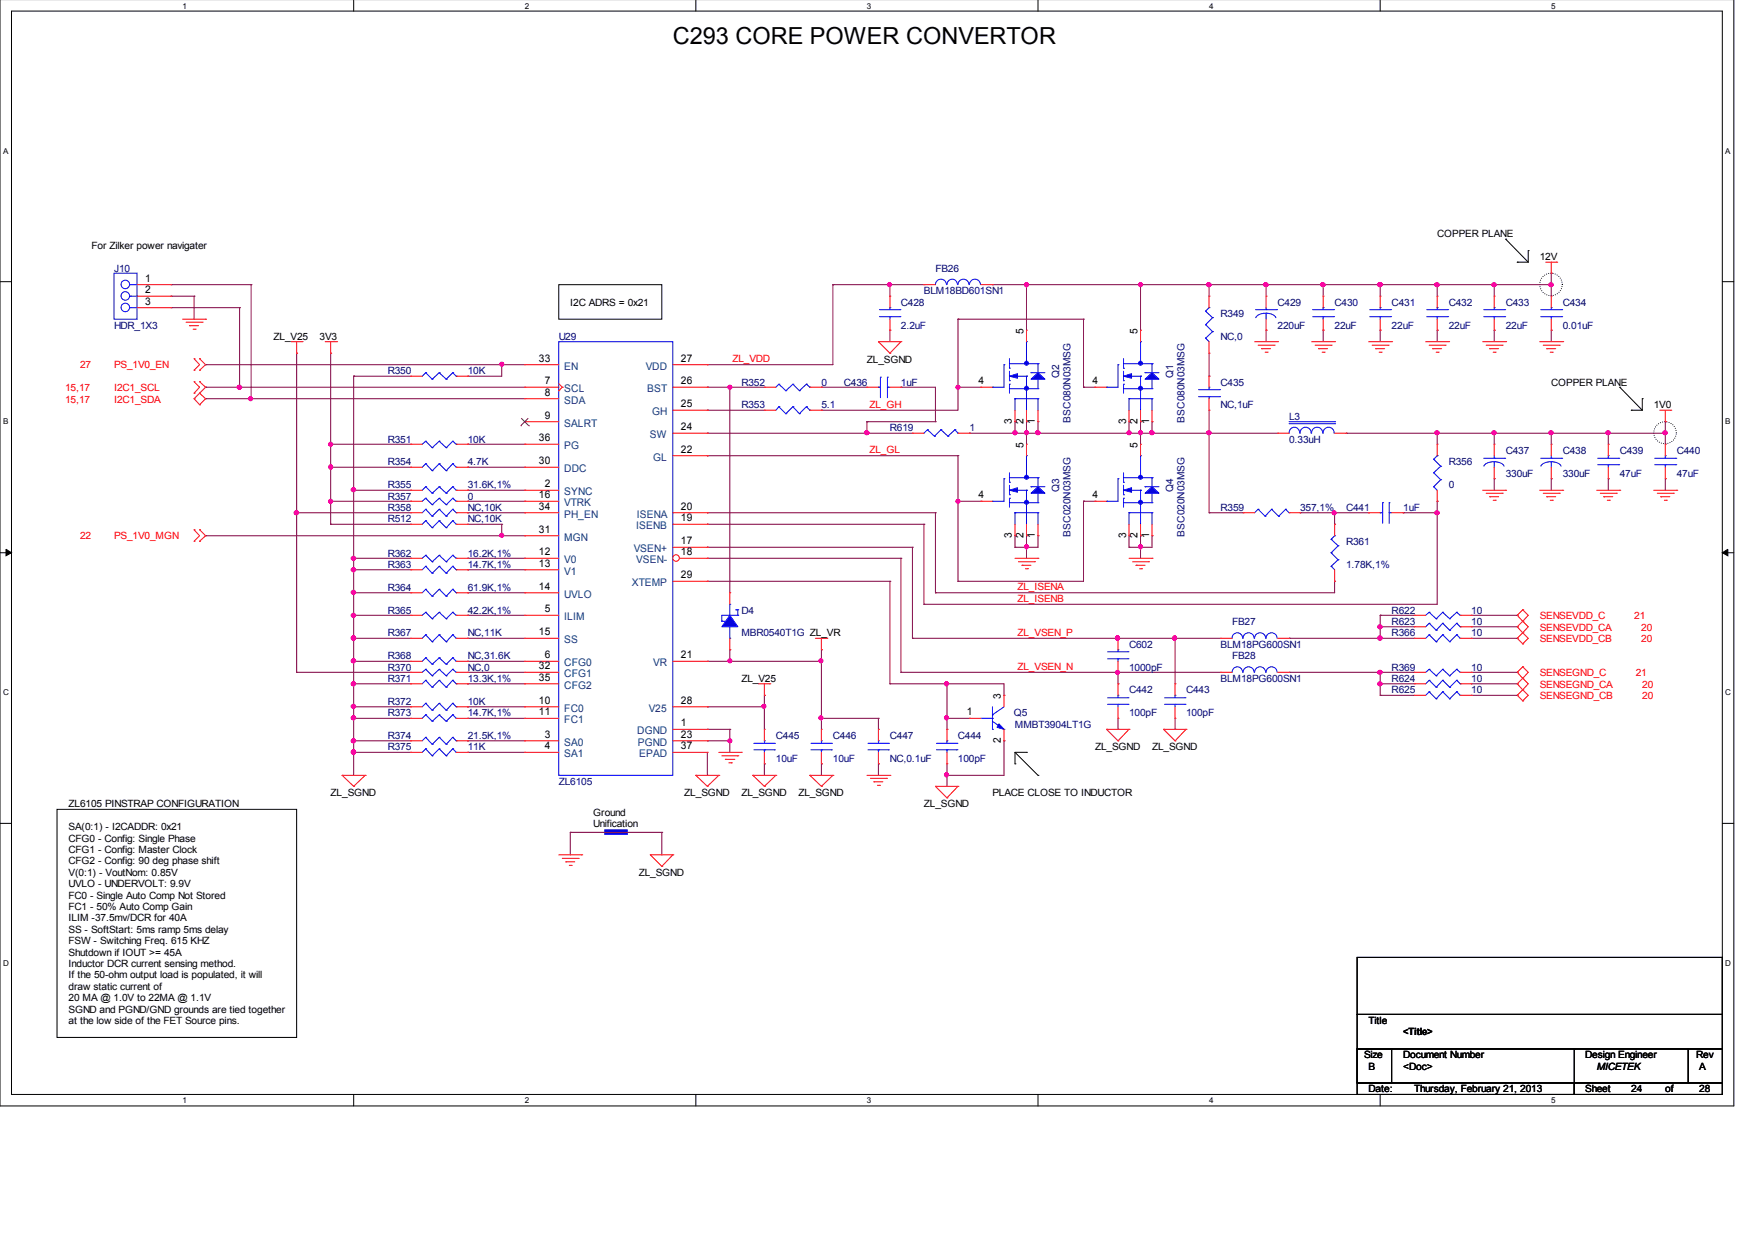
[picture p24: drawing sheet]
<svg xmlns="http://www.w3.org/2000/svg" width="297mm" height="210mm" viewBox="0 0 297 210" stroke-linecap="round" stroke-linejoin="round" font-family="sans-serif">
<defs><g id="words">
<text font-size="4" x="113.9" y="7.5">C293 CORE POWER CONVERTOR</text>
<g font-size="1.8">
<text x="24.6" y="47.7">1</text>
<text x="24.6" y="49.6">2</text>
<text x="24.6" y="51.6">3</text>
<text x="173.2" y="56.5" transform="rotate(-90 173.2 56.5)">5</text>
<text x="192.5" y="56.5" transform="rotate(-90 192.5 56.5)">5</text>
<text x="91.2" y="61.2">33</text>
<text x="92.2" y="65">7</text>
<text x="115.2" y="65">26</text>
<text x="115.2" y="61.2">27</text>
<text x="165.6" y="65">4</text>
<text x="184.9" y="65">4</text>
<text x="92.2" y="67">8</text>
<text x="92.2" y="70.9">9</text>
<text x="115.2" y="68.9">25</text>
<text x="171.3" y="71.7" transform="rotate(-90 171.3 71.7)">3</text>
<text x="173.2" y="71.7" transform="rotate(-90 173.2 71.7)">2</text>
<text x="175.2" y="71.7" transform="rotate(-90 175.2 71.7)">1</text>
<text x="190.6" y="71.7" transform="rotate(-90 190.6 71.7)">3</text>
<text x="192.5" y="71.7" transform="rotate(-90 192.5 71.7)">2</text>
<text x="194.5" y="71.7" transform="rotate(-90 194.5 71.7)">1</text>
<text x="91.2" y="74.7">36</text>
<text x="115.2" y="76.6">22</text>
<text x="115.2" y="72.8">24</text>
<text x="173.2" y="75.8" transform="rotate(-90 173.2 75.8)">5</text>
<text x="192.5" y="75.8" transform="rotate(-90 192.5 75.8)">5</text>
<text x="91.2" y="78.6">30</text>
<text x="92.2" y="82.5">2</text>
<text x="91.2" y="84.3">16</text>
<text x="91.2" y="86.3">34</text>
<text x="115.2" y="88.2">19</text>
<text x="115.2" y="86.3">20</text>
<text x="165.6" y="84.3">4</text>
<text x="184.9" y="84.3">4</text>
<text x="91.2" y="94">12</text>
<text x="91.2" y="95.9">13</text>
<text x="91.2" y="90.2">31</text>
<text x="115.2" y="92.1">17</text>
<text x="115.2" y="94">18</text>
<text x="171.3" y="91" transform="rotate(-90 171.3 91)">3</text>
<text x="173.2" y="91" transform="rotate(-90 173.2 91)">2</text>
<text x="175.2" y="91" transform="rotate(-90 175.2 91)">1</text>
<text x="190.6" y="91" transform="rotate(-90 190.6 91)">3</text>
<text x="192.5" y="91" transform="rotate(-90 192.5 91)">2</text>
<text x="194.5" y="91" transform="rotate(-90 194.5 91)">1</text>
<text x="91.2" y="99.8">14</text>
<text x="115.2" y="97.9">29</text>
<text x="91.2" y="107.5">15</text>
<text x="92.2" y="103.6">5</text>
<text x="91.2" y="113.3">32</text>
<text x="92.2" y="111.4">6</text>
<text x="115.2" y="111.4">21</text>
<text x="91.2" y="119.1">10</text>
<text x="91.2" y="115.2">35</text>
<text x="115.2" y="119.1">28</text>
<text x="169.4" y="118.3" transform="rotate(-90 169.4 118.3)">3</text>
<text x="91.2" y="121.1">11</text>
<text x="92.2" y="124.9">3</text>
<text x="115.2" y="123">1</text>
<text x="115.2" y="124.9">23</text>
<text x="163.7" y="121.1">1</text>
<text x="169.4" y="125.7" transform="rotate(-90 169.4 125.7)">2</text>
<text x="92.2" y="126.8">4</text>
<text x="115.2" y="126.8">37</text>
</g>
<g font-size="1.8" fill="#004080">
<text x="95.5" y="62.6">EN</text>
<text x="109.3" y="62.6">VDD</text>
<text x="95.5" y="66.4">SCL</text>
<text x="95.5" y="68.3">SDA</text>
<text x="109.6" y="66.4">BST</text>
<text x="110.4" y="70.3">GH</text>
<text x="95.5" y="72.2">SALRT</text>
<text x="95.5" y="76">PG</text>
<text x="110" y="74.2">SW</text>
<text x="110.6" y="78">GL</text>
<text x="95.5" y="83.8">SYNC</text>
<text x="95.5" y="79.9">DDC</text>
<text x="95.5" y="85.7">VTRK</text>
<text x="95.5" y="87.6">PH_EN</text>
<text x="107.7" y="89.6">ISENB</text>
<text x="107.8" y="87.6">ISENA</text>
<text x="95.5" y="95.3">V0</text>
<text x="95.5" y="91.5">MGN</text>
<text x="107.3" y="93.5">VSEN+</text>
<text x="107.7" y="95.3">VSEN-</text>
<text x="95.5" y="97.3">V1</text>
<text x="95.5" y="101.2">UVLO</text>
<text x="106.9" y="99.2">XTEMP</text>
<text x="95.5" y="105">ILIM</text>
<text x="95.5" y="112.8">CFG0</text>
<text x="95.5" y="108.9">SS</text>
<text x="110.6" y="112.8">VR</text>
<text x="95.5" y="114.7">CFG1</text>
<text x="95.5" y="116.6">CFG2</text>
<text x="95.5" y="120.5">FC0</text>
<text x="95.5" y="122.4">FC1</text>
<text x="107.9" y="124.3">DGND</text>
<text x="109.8" y="120.5">V25</text>
<text x="95.5" y="126.3">SA0</text>
<text x="95.5" y="128.2">SA1</text>
<text x="107.9" y="126.3">PGND</text>
<text x="108.2" y="128.2">EPAD</text>
</g>
<g font-size="1.7">
<text x="243.2" y="40.1">COPPER PLANE</text>
<text x="15.5" y="42.1">For Zilker power navigater</text>
<text x="260.6" y="44">12V</text>
<text x="96.5" y="51.7">I2C ADRS = 0x21</text>
<text x="46.3" y="57.5">ZL_V25</text>
<text x="54.1" y="57.5">3V3</text>
<text x="146.7" y="61.4">ZL_SGND</text>
<text x="262.6" y="65.3">COPPER PLANE</text>
<text x="279.9" y="69.1">1V0</text>
<text x="125.5" y="115.4">ZL_V25</text>
<text x="185.3" y="127">ZL_SGND</text>
<text x="195" y="127">ZL_SGND</text>
<text x="11.6" y="136.7">ZL6105 PINSTRAP CONFIGURATION</text>
<text x="56" y="134.7">ZL_SGND</text>
<text x="115.8" y="134.7">ZL_SGND</text>
<text x="125.5" y="134.7">ZL_SGND</text>
<text x="135.1" y="134.7">ZL_SGND</text>
<text x="156.4" y="136.7">ZL_SGND</text>
<text x="168" y="134.7">PLACE CLOSE TO INDUCTOR</text>
<text x="11.6" y="142.5">CFG0 - Config: Single Phase</text>
<text x="11.6" y="140.6">SA(0:1) - I2CADDR: 0x21</text>
<text x="100.4" y="138.2">Ground</text>
<text x="100.4" y="140">Unification</text>
<text x="11.6" y="144.4">CFG1 - Config: Master Clock</text>
<text x="11.6" y="146.3">CFG2 - Config: 90 deg phase shift</text>
<text x="11.6" y="148.3">V(0:1) - VoutNom: 0.85V</text>
<text x="108.1" y="148.3">ZL_SGND</text>
<text x="11.6" y="150.2">UVLO - UNDERVOLT: 9.9V</text>
<text x="11.6" y="152.2">FC0 - Single Auto Comp Not Stored</text>
<text x="11.6" y="154">FC1 - 50% Auto Comp Gain</text>
<text x="11.6" y="156">ILIM -37.5mv/DCR for 40A</text>
<text x="11.6" y="157.9">SS - SoftStart: 5ms ramp 5ms delay</text>
<text x="11.6" y="159.9">FSW - Switching Freq. 615 KHZ</text>
<text x="11.6" y="161.8">Shutdown if IOUT &gt;= 45A</text>
<text x="11.6" y="163.7">Inductor DCR current sensing method.</text>
<text x="11.6" y="165.6">If the 50-ohm output load is populated, it will</text>
<text x="11.6" y="167.6">draw static current of</text>
<text x="11.6" y="169.5">20 MA @ 1.0V to 22MA @ 1.1V</text>
<text x="11.6" y="171.5">SGND and PGND/GND grounds are tied together</text>
<text x="11.6" y="173.3">at the low side of the FET Source pins.</text>
<text x="231.6" y="173.3">Title</text>
<text x="230.9" y="179.2">Size</text>
<text x="237.5" y="179.2">Document Number</text>
<text x="237.5" y="175.3">&lt;Title&gt;</text>
<text x="268.3" y="179.2">Design Engineer</text>
<text x="287.1" y="179.2">Rev</text>
<text x="231.6" y="184.9">Date:</text>
<text x="231.6" y="181.1">B</text>
<text x="237.5" y="181.1">&lt;Doc&gt;</text>
<text x="239.4" y="184.9">Thursday, February 21, 2013</text>
<text x="268.3" y="184.9">Sheet</text>
<text x="270.3" y="181.1">MICETEK</text>
<text x="276.1" y="184.9">24</text>
<text x="281.9" y="184.9">of</text>
<text x="287.6" y="181.1">A</text>
<text x="287.6" y="184.9">28</text>
</g>
<g font-size="1.7" fill="#000080">
<text x="19.3" y="46">J10</text>
<text x="158.3" y="46">FB26</text>
<text x="152.5" y="51.7">C428</text>
<text x="156.4" y="49.8">BLM18BD601SN1</text>
<text x="206.6" y="53.7">R349</text>
<text x="216.2" y="51.7">C429</text>
<text x="225.9" y="51.7">C430</text>
<text x="235.5" y="51.7">C431</text>
<text x="245.2" y="51.7">C432</text>
<text x="254.8" y="51.7">C433</text>
<text x="264.5" y="51.7">C434</text>
<text x="19.3" y="55.6">HDR_1X3</text>
<text x="94.6" y="57.5">U29</text>
<text x="152.5" y="55.6">2.2uF</text>
<text x="206.6" y="57.5">NC,0</text>
<text x="216.2" y="55.6">220uF</text>
<text x="225.9" y="55.6">22uF</text>
<text x="235.5" y="55.6">22uF</text>
<text x="245.2" y="55.6">22uF</text>
<text x="254.8" y="55.6">22uF</text>
<text x="264.5" y="55.6">0.01uF</text>
<text x="65.6" y="63.3">R350</text>
<text x="79.2" y="63.3">10K</text>
<text x="125.5" y="65.3">R352</text>
<text x="139" y="65.3">0</text>
<text x="142.8" y="65.3">C436</text>
<text x="152.5" y="65.3">1uF</text>
<text x="179.2" y="64" transform="rotate(-90 179.2 64)">Q2</text>
<text x="198.5" y="64" transform="rotate(-90 198.5 64)">Q1</text>
<text x="206.6" y="65.3">C435</text>
<text x="125.5" y="69.1">R353</text>
<text x="139" y="69.1">5.1</text>
<text x="181.2" y="71.6" transform="rotate(-90 181.2 71.6)">BSC080N03MSG</text>
<text x="200.5" y="71.6" transform="rotate(-90 200.5 71.6)">BSC080N03MSG</text>
<text x="206.6" y="69.1">NC,1uF</text>
<text x="218.2" y="71">L3</text>
<text x="65.6" y="74.9">R351</text>
<text x="79.2" y="74.9">10K</text>
<text x="150.6" y="73">R619</text>
<text x="164.1" y="73">1</text>
<text x="218.2" y="74.9">0.33uH</text>
<text x="254.8" y="76.8">C437</text>
<text x="264.5" y="76.8">C438</text>
<text x="274.2" y="76.8">C439</text>
<text x="283.8" y="76.8">C440</text>
<text x="65.6" y="78.8">R354</text>
<text x="65.6" y="82.6">R355</text>
<text x="79.2" y="78.8">4.7K</text>
<text x="79.2" y="82.6">31.6K,1%</text>
<text x="179.2" y="83.3" transform="rotate(-90 179.2 83.3)">Q3</text>
<text x="198.5" y="83.3" transform="rotate(-90 198.5 83.3)">Q4</text>
<text x="245.2" y="78.8">R356</text>
<text x="245.2" y="82.6">0</text>
<text x="254.8" y="80.7">330uF</text>
<text x="264.5" y="80.7">330uF</text>
<text x="274.2" y="80.7">47uF</text>
<text x="283.8" y="80.7">47uF</text>
<text x="65.6" y="86.5">R358</text>
<text x="65.6" y="84.6">R357</text>
<text x="65.6" y="88.4">R512</text>
<text x="79.2" y="86.5">NC,10K</text>
<text x="79.2" y="84.6">0</text>
<text x="79.2" y="88.4">NC,10K</text>
<text x="206.6" y="86.5">R359</text>
<text x="220" y="86.5">357,1%</text>
<text x="227.8" y="86.5">C441</text>
<text x="237.5" y="86.5">1uF</text>
<text x="65.6" y="94.2">R362</text>
<text x="79.2" y="94.2">16.2K,1%</text>
<text x="181.2" y="90.9" transform="rotate(-90 181.2 90.9)">BSC020N03MSG</text>
<text x="200.5" y="90.9" transform="rotate(-90 200.5 90.9)">BSC020N03MSG</text>
<text x="227.8" y="92.3">R361</text>
<text x="65.6" y="100">R364</text>
<text x="65.6" y="96.1">R363</text>
<text x="79.2" y="100">61.9K,1%</text>
<text x="79.2" y="96.1">14.7K,1%</text>
<text x="227.8" y="96.1">1.78K,1%</text>
<text x="65.6" y="103.9">R365</text>
<text x="65.6" y="107.7">R367</text>
<text x="79.2" y="103.9">42.2K,1%</text>
<text x="79.2" y="107.7">NC,11K</text>
<text x="125.5" y="103.9">D4</text>
<text x="125.5" y="107.7">MBR0540T1G ZL_VR</text>
<text x="208.5" y="105.8">FB27</text>
<text x="235.5" y="107.7">R366</text>
<text x="235.5" y="103.9">R622</text>
<text x="235.5" y="105.8">R623</text>
<text x="249" y="107.7">10</text>
<text x="249" y="103.9">10</text>
<text x="249" y="105.8">10</text>
<text x="65.6" y="111.6">R368</text>
<text x="65.6" y="113.6">R370</text>
<text x="79.2" y="111.6">NC,31.6K</text>
<text x="79.2" y="113.6">NC,0</text>
<text x="191.1" y="109.7">C602</text>
<text x="191.1" y="113.6">1000pF</text>
<text x="206.6" y="109.7">BLM18PG600SN1</text>
<text x="208.5" y="111.6">FB28</text>
<text x="235.5" y="113.6">R369</text>
<text x="249" y="113.6">10</text>
<text x="65.6" y="119.3">R372</text>
<text x="65.6" y="115.4">R371</text>
<text x="79.2" y="119.3">10K</text>
<text x="79.2" y="115.4">13.3K,1%</text>
<text x="191.1" y="117.4">C442</text>
<text x="200.7" y="117.4">C443</text>
<text x="206.6" y="115.4">BLM18PG600SN1</text>
<text x="235.5" y="115.4">R624</text>
<text x="235.5" y="117.4">R625</text>
<text x="249" y="115.4">10</text>
<text x="249" y="117.4">10</text>
<text x="65.6" y="121.3">R373</text>
<text x="65.6" y="125.1">R374</text>
<text x="79.2" y="121.3">14.7K,1%</text>
<text x="79.2" y="125.1">21.5K,1%</text>
<text x="131.3" y="125.1">C445</text>
<text x="141" y="125.1">C446</text>
<text x="150.6" y="125.1">C447</text>
<text x="162.1" y="125.1">C444</text>
<text x="171.6" y="121.3">Q5</text>
<text x="171.8" y="123.2">MMBT3904LT1G</text>
<text x="191.1" y="121.3">100pF</text>
<text x="200.7" y="121.3">100pF</text>
<text x="65.6" y="127">R375</text>
<text x="79.2" y="127">11K</text>
<text x="131.3" y="129">10uF</text>
<text x="141" y="129">10uF</text>
<text x="150.6" y="129">NC,0.1uF</text>
<text x="162.1" y="129">100pF</text>
<text x="94.6" y="132.9">ZL6105</text>
</g>
<g font-size="1.7" fill="#f00">
<text x="13.5" y="62.3">27</text>
<text x="19.3" y="62.3">PS_1V0_EN</text>
<text x="124" y="61.3">ZL_VDD</text>
<text x="11" y="66.2">15,17</text>
<text x="11" y="68.2">15,17</text>
<text x="19.3" y="66.2">I2C1_SCL</text>
<text x="19.3" y="68.2">I2C1_SDA</text>
<text x="147.2" y="69">ZL_GH</text>
<text x="147.2" y="76.7">ZL_GL</text>
<text x="13.5" y="91.3">22</text>
<text x="19.3" y="91.3">PS_1V0_MGN</text>
<text x="172.2" y="99.9">ZL_ISENA</text>
<text x="172.2" y="101.9">ZL_ISENB</text>
<text x="172.2" y="107.6">ZL_VSEN_P</text>
<text x="260.6" y="106.8">SENSEVDD_CA</text>
<text x="260.6" y="104.8">SENSEVDD_C</text>
<text x="276.6" y="104.8">21</text>
<text x="277.8" y="106.8">20</text>
<text x="172.2" y="113.4">ZL_VSEN_N</text>
<text x="260.6" y="108.7">SENSEVDD_CB</text>
<text x="277.8" y="108.7">20</text>
<text x="260.6" y="116.4">SENSEGND_CA</text>
<text x="260.6" y="118.4">SENSEGND_CB</text>
<text x="260.6" y="114.5">SENSEGND_C</text>
<text x="276.9" y="114.5">21</text>
<text x="278" y="116.4">20</text>
<text x="278" y="118.4">20</text>
</g>
<g font-size="1.4">
<text x="30.9" y="1.5">1</text>
<text x="88.8" y="1.5">2</text>
<text x="146.7" y="1.5">3</text>
<text x="204.6" y="1.5">4</text>
<text x="262.6" y="1.5">5</text>
<text x=".5" y="26">A</text>
<text x="292" y="26">A</text>
<text x=".5" y="71.8">B</text>
<text x="292" y="71.8">B</text>
<text x=".5" y="117.7">C</text>
<text x="292" y="117.7">C</text>
<text x=".5" y="163.5">D</text>
<text x="292" y="163.5">D</text>
<text x="30.9" y="186.8">1</text>
<text x="88.8" y="186.8">2</text>
<text x="146.7" y="186.8">3</text>
<text x="204.6" y="186.8">4</text>
<text x="262.6" y="186.8">5</text>
</g>
</g></defs>
<path d="M0 -.1v187.3h293.5v-187.3M1.9 1.9h289.6v183.4h-289.6z" fill="none" stroke="#000" stroke-width=".17"/>
<g fill="#fff">
<path d="M30.9 .2h.7v1.4h-.7z"/>
<path d="M30.9 185.5h.7v1.5h-.7z"/>
</g>
<path d="M59.9 -.1v2M59.9 185.3v1.9" fill="none" stroke="#000" stroke-width=".17"/>
<g fill="#fff">
<path d="M88.8 .2h.7v1.4h-.7z"/>
<path d="M88.8 185.5h.7v1.5h-.7z"/>
</g>
<path d="M117.8 -.1v2M117.8 185.3v1.9" fill="none" stroke="#000" stroke-width=".17"/>
<g fill="#fff">
<path d="M146.7 .2h.7v1.4h-.7z"/>
<path d="M146.7 185.5h.7v1.5h-.7z"/>
</g>
<path d="M175.7 -.1v2M175.7 185.3v1.9" fill="none" stroke="#000" stroke-width=".17"/>
<g fill="#fff">
<path d="M204.6 .2h.7v1.4h-.7z"/>
<path d="M204.6 185.5h.7v1.5h-.7z"/>
</g>
<path d="M233.6 -.1v2M233.6 185.3v1.9" fill="none" stroke="#000" stroke-width=".17"/>
<g fill="#fff">
<path d="M262.6 .2h.6v1.4h-.6z"/>
<path d="M262.6 185.5h.6v1.5h-.6z"/>
<path d="M.5 24.7h.9v1.5h-.9z"/>
<path d="M292 24.7h.9v1.5h-.9z"/>
<path d="M.5 70.5h.9v1.5h-.9z"/>
<path d="M292 70.5h.9v1.5h-.9z"/>
</g>
<path d="M0 47.7h1.9M291.5 47.7h2" fill="none" stroke="#000" stroke-width=".17"/>
<g fill="#fff">
<path d="M.5 116.4h.9v1.5h-.9z"/>
<path d="M292 116.4h.9v1.5h-.9z"/>
</g>
<path d="M0 93.6h1.9M291.5 93.6h2" fill="none" stroke="#000" stroke-width=".17"/>
<path d="M1 93l.9 .6-.9 .5zM291.5 93.6l.9-.6v1.1z" fill="#000" stroke="#000" stroke-width=".17"/>
<g fill="#fff">
<path d="M.5 162.2h.9v1.5h-.9z"/>
<path d="M292 162.2h.9v1.5h-.9z"/>
</g>
<g fill="none" stroke="#000" stroke-width=".17">
<path d="M94.6 48.2h17.4v5.8h-17.4zM254.8 40.5h.1M254.8 40.5l3.9 3.9M256.8 44.4h.1M256.8 44.4h1.9M258.7 42.4h.1M258.7 42.4v2M274.2 65.5h.1M274.2 65.5l3.8 3.9M276.1 69.4h.1M276.1 69.4h1.9M278 67.5h.1"/>
<path d="M278 67.5v1.9M0 139.4h1.9M9.7 137h40.5v38.6h-40.5zM171.8 129.3h.1M171.8 127.4v1.9M171.8 127.4h1.9M171.8 127.4l3.9 3.8M173.7 127.4h.1M175.7 131.2h.1M291.5 139.4h2M229.7 162.1h61.8v9.6h-61.8zM229.7 171.7h61.8v5.9h-61.8z"/>
<path d="M229.7 177.6h5.8v5.7h-5.8zM229.7 177.6h56.1v5.7h-56.1zM266.4 177.6h.1M266.4 177.6v5.7M285.8 177.6h5.7v5.7h-5.7zM229.7 183.3h36.7v2h-36.7zM266.4 183.3h25.1v2h-25.1z"/>
</g>
<g fill="none" stroke="#000" stroke-width=".17" stroke-dasharray="0 .3">
<circle cx="262.5" cy="48.1" r="1.9"/>
<circle cx="281.8" cy="73.3" r="1.88"/>
</g>
<g fill="#00f" stroke="#00f" stroke-width=".17">
<path d="M169.1 122.5l.8 1-1.2-.4z"/>
<path d="M102.4 140.5h3.8v.7h-3.8z" fill-rule="evenodd"/>
</g>
<g fill="none" stroke="#800040" stroke-width=".17">
<path d="M29 48.2h.1M29 50.1h.1M29 52.1h.1M29 48.2h13.5M29 50.1h3.9M29 52.1h11.6M32.9 50.1h.1M32.9 50.1v3.9M40.6 52.1h.1M40.6 52.1v13.4M42.5 48.2h.1M42.5 48.2v19.3"/>
<path d="M50.2 59.8h.1M50.2 59.8v54M56 59.8h.1M56 59.8v28.9M141 48.2h.1M141 48.2h15.4M141 48.2v13.5h-21.3M150.6 48.2h.1M150.6 55.9h.1M150.6 48.2v1.9M150.6 55.9v1.9M162.1 54h.1"/>
<path d="M162.1 54v15.4h-23.1M162.1 54h21.3M168 48.2h.1M168 48.2h94.6M173.7 48.2h.1M173.7 48.2v7.7M183.4 54h.1M183.4 54v11.5M193 48.2h.1M193 48.2v7.7M204.6 48.2h.1M204.6 48.2v1.9"/>
<path d="M204.6 59.8v3.9M214.3 48.2h.1M214.3 55.9h.1M214.3 48.2v1.9M214.3 55.9v1.9M223.9 48.2h.1M223.9 55.9h.1M223.9 48.2v1.9M223.9 55.9v1.9M233.6 55.9h.1M233.6 48.2h.1M233.6 48.2v1.9"/>
<path d="M233.6 55.9v1.9M243.2 48.2h.1M243.2 55.9h.1M243.2 48.2v1.9M243.2 55.9v1.9M252.9 55.9h.1M252.9 48.2h.1M252.9 48.2v1.9M252.9 55.9v1.9M262.6 48.2h.1M262.6 46.2h.1M262.6 55.9h.1"/>
<path d="M262.6 46.2v3.9M262.6 55.9v1.9M34.8 67.5h.1M34.8 65.5h.1M34.8 61.7h.1M34.8 65.5h54M34.8 61.7h54M34.8 67.5h54M40.6 65.5h.1M42.5 67.5h.1M56 79.1h.1M56 75.2h.1"/>
<path d="M56 79.1h13.5M56 75.2h13.5M59.9 63.7h.1M59.9 63.7v67.5M59.9 63.7h9.6M79.2 79.1h.1M79.2 75.2h.1M79.2 63.7h.1M79.2 79.1h9.6M79.2 75.2h9.6M84.9 61.7h.1M84.9 61.7v2h-5.7"/>
<path d="M119.7 69.4h.1M119.7 77.1h.1M119.7 61.7h.1M119.7 65.5h.1M119.7 73.3h.1M119.7 73.3h34.7M119.7 69.4h9.7M119.7 65.5h9.7M119.7 77.1h42.4M123.5 65.5h.1M123.5 65.5v34.8M139 69.4h.1"/>
<path d="M139 65.5h.1M139 65.5h7.7M146.7 71.4h.1M146.7 73.3h.1M146.7 71.4h11.6M146.7 71.4v1.9M152.5 65.5h.1M152.5 65.5h5.8v5.9M158.3 71.4h.1M162.1 65.5h.1M162.1 77.1h.1M162.1 65.5h3.9"/>
<path d="M162.1 77.1v21.3M164.1 73.3h.1M164.1 73.3h52.1M171.8 71.4h.1M171.8 73.3h.1M171.8 71.4v1.9M173.7 73.3h.1M173.7 71.4h.1M173.7 71.4v3.8M175.7 71.4h.1M175.7 73.3h.1M175.7 71.4v1.9"/>
<path d="M183.4 65.5h.1M183.4 65.5h1.9M191.1 71.4h.1M191.1 73.3h.1M191.1 71.4v1.9M193 73.3h.1M193 71.4h.1M193 71.4v3.8M195 73.3h.1M195 71.4h.1M195 71.4v1.9M204.6 73.3h.1"/>
<path d="M204.6 63.7h.1M204.6 69.4v17.4M227.8 73.3h.1M227.8 73.3h54.1M243.2 73.3h.1M243.2 73.3v1.9M252.9 73.3h.1M252.9 73.3v1.9M262.6 73.3h.1M262.6 73.3v1.9M272.2 73.3h.1M272.2 73.3v1.9"/>
<path d="M281.9 73.3h.1M281.9 71.4h.1M281.9 71.4v3.8M34.8 90.7h.1M34.8 90.7h54M50.2 86.8h.1M50.2 86.8h19.3M56 84.9h.1M56 88.7h.1M56 84.9h13.5M56 88.7h13.5M59.9 83h.1"/>
<path d="M59.9 94.5h.1M59.9 96.4h.1M59.9 83h9.6M59.9 94.5h9.6M59.9 96.4h9.6M79.2 83h.1M79.2 84.9h.1M79.2 86.8h.1M79.2 94.5h.1M79.2 96.4h.1M79.2 84.9h9.6M79.2 86.8h9.6"/>
<path d="M79.2 83h9.6M79.2 94.5h9.6M79.2 96.4h9.6M79.2 88.7h5.7M84.9 90.7h.1M84.9 88.7h.1M84.9 88.7v2M119.7 98.4h.1M119.7 94.5h.1M119.7 92.6h.1M119.7 86.8h.1M119.7 88.7h.1"/>
<path d="M119.7 92.6h34.7M119.7 86.8h38.6M119.7 94.5h32.8M119.7 98.4h30.9M119.7 88.7h36.7M150.6 98.4h.1M150.6 98.4v17.4M152.5 94.5h.1M152.5 94.5v19.3M154.4 92.6h.1M154.4 92.6v15.4M156.4 88.7h.1"/>
<path d="M156.4 88.7v13.6M158.3 86.8h.1M158.3 86.8v13.5M162.1 84.9h.1M162.1 98.4h.1M162.1 84.9h3.9M171.8 90.7h.1M171.8 92.6h.1M171.8 90.7v1.9M173.7 92.6h.1M173.7 90.7h.1M173.7 90.7v3.8"/>
<path d="M175.7 90.7h.1M175.7 90.7v1.9h-3.9M183.4 84.9h.1M183.4 84.9h1.9M183.4 84.9v13.5h-21.3M191.1 90.7h.1M191.1 92.6h.1M191.1 90.7v1.9M193 92.6h.1M193 90.7h.1M193 90.7v3.8M195 90.7h.1"/>
<path d="M195 90.7v1.9h-3.9M204.6 86.8h.1M204.6 86.8h5.8M220 86.8h.1M220 86.8h11.6M225.9 98.4h.1M225.9 88.7h.1M225.9 98.4v1.9h-67.6M225.9 86.8v1.9M231.6 86.8h.1M237.5 86.8h.1M237.5 86.8h5.7"/>
<path d="M243.2 86.8h.1M243.2 84.9h.1M243.2 84.9v17.4h-86.8M252.9 81h.1M252.9 81v2M262.6 81h.1M262.6 81v2M272.2 81h.1M272.2 81v2M281.9 81h.1M281.9 81v2M50.2 113.8h.1"/>
<path d="M50.2 113.8h19.3M59.9 100.3h.1M59.9 104.2h.1M59.9 108h.1M59.9 111.9h.1M59.9 115.8h.1M59.9 119.6h.1M59.9 100.3h9.6M59.9 108h9.6M59.9 111.9h9.6M59.9 115.8h9.6M59.9 104.2h9.6"/>
<path d="M59.9 119.6h9.6M79.2 111.9h.1M79.2 113.8h.1M79.2 115.8h.1M79.2 100.3h.1M79.2 104.2h.1M79.2 108h.1M79.2 119.6h.1M79.2 100.3h9.6M79.2 108h9.6M79.2 111.9h9.6M79.2 113.8h9.6"/>
<path d="M79.2 115.8h9.6M79.2 104.2h9.6M79.2 119.6h9.6M119.7 119.6h.1M119.7 111.9h.1M119.7 111.9h19.3M119.7 119.6h9.7M123.5 110h.1M123.5 111.9h.1M123.5 110v1.9M129.4 119.6h.1M129.4 117.7h.1"/>
<path d="M129.4 117.7v5.8M139 110h.1M139 111.9h.1M139 110v13.5M150.6 115.8h.1M150.6 115.8h19.3v1.9M152.5 113.8h.1M152.5 113.8h54.1M154.4 108h.1M154.4 108h52.2M156.4 102.3h.1M158.3 100.3h.1"/>
<path d="M160.3 115.8h.1M160.3 115.8v7.7M169.9 117.7h.1M189.2 113.8h.1M189.2 115.8h.1M189.2 108h.1M189.2 113.8v2M198.9 108h.1M198.9 108v7.8M218.2 108h.1M218.2 113.8h.1M218.2 108h21.2"/>
<path d="M218.2 113.8h21.2M233.6 108h.1M233.6 113.8h.1M233.6 104.2h.1M233.6 106.1h.1M233.6 115.8h.1M233.6 117.7h.1M233.6 115.8h5.8M233.6 104.2h5.8M233.6 104.2v3.8M233.6 113.8v3.9M233.6 106.1h5.8"/>
<path d="M233.6 117.7h5.8M249 108h7.8M249 113.8h7.8M249 115.8h7.8M249 104.2h7.8M249 106.1h7.8M249 117.7h7.8M256.8 108h.1M256.8 104.2h.1M256.8 106.1h.1M256.8 113.8h.1M256.8 115.8h.1"/>
<path d="M256.8 117.7h.1M59.9 125.4h.1M59.9 127.4h.1M59.9 121.6h.1M59.9 125.4h9.6M59.9 127.4h9.6M59.9 121.6h9.6M79.2 125.4h.1M79.2 127.4h.1M79.2 121.6h.1M79.2 125.4h9.6M79.2 127.4h9.6"/>
<path d="M79.2 121.6h9.6M119.7 123.5h.1M119.7 125.4h.1M119.7 131.2h.1M119.7 123.5h3.8M119.7 125.4h3.8M119.7 127.4v3.8M123.5 123.5h.1M123.5 125.4h.1M123.5 123.5v3.9M129.4 129.3h.1M129.4 129.3v1.9"/>
<path d="M139 121.6h.1M139 129.3h.1M139 121.6h9.7M139 129.3v1.9M148.7 129.3h.1M148.7 121.6h.1M148.7 121.6v1.9M148.7 129.3v1.9M160.3 121.6h.1M160.3 131.2h.1M160.3 133.1h.1M160.3 123.5h.1"/>
<path d="M160.3 121.6h3.8M160.3 129.3v3.8M169.9 125.4h.1M169.9 125.4v5.8h-9.6M189.2 123.5h.1M189.2 121.6v1.9M198.9 123.5h.1M198.9 121.6v1.9M96.5 140.9h.1M96.5 140.9v3.8M96.5 140.9h15.5M112 140.9h.1"/>
<path d="M112 140.9v3.8"/>
</g>
<g fill="#f0f" stroke="#f0f" stroke-width=".17">
<circle cx="204.6" cy="73.3" r=".36"/>
<circle cx="175.7" cy="73.3" r=".36"/>
<circle cx="252.9" cy="73.3" r=".36"/>
<circle cx="243.2" cy="73.3" r=".36"/>
<circle cx="173.7" cy="92.6" r=".34"/>
<circle cx="173.7" cy="48.2" r=".34"/>
<circle cx="171.8" cy="73.3" r=".34"/>
<circle cx="150.5" cy="48.2" r=".34"/>
<circle cx="243.2" cy="86.8" r=".36"/>
<circle cx="162.1" cy="65.5" r=".34"/>
<circle cx="243.2" cy="48.2" r=".36"/>
<circle cx="262.5" cy="48.2" r=".36"/>
<circle cx="252.9" cy="48.2" r=".36"/>
<circle cx="281.8" cy="73.3" r=".36"/>
<circle cx="272.2" cy="73.3" r=".36"/>
<circle cx="173.7" cy="73.3" r=".34"/>
<circle cx="123.5" cy="125.4" r=".34"/>
<circle cx="42.4" cy="67.5" r=".34"/>
<circle cx="59.8" cy="127.3" r=".38"/>
<circle cx="84.9" cy="61.7" r=".34"/>
<circle cx="40.5" cy="65.5" r=".36"/>
<circle cx="55.9" cy="79.1" r=".36"/>
<circle cx="59.8" cy="82.9" r=".36"/>
<circle cx="56" cy="84.9" r=".34"/>
<circle cx="50.2" cy="86.8" r=".36"/>
<circle cx="59.8" cy="94.5" r=".36"/>
<circle cx="59.8" cy="96.4" r=".36"/>
<circle cx="59.8" cy="100.3" r=".36"/>
<circle cx="59.8" cy="104.2" r=".36"/>
<circle cx="59.8" cy="108" r=".38"/>
<circle cx="59.8" cy="111.9" r=".36"/>
<circle cx="59.8" cy="115.8" r=".36"/>
<circle cx="59.8" cy="121.5" r=".36"/>
<circle cx="59.8" cy="119.6" r=".36"/>
<circle cx="129.3" cy="119.6" r=".34"/>
<circle cx="123.5" cy="111.9" r=".34"/>
<circle cx="123.5" cy="65.5" r=".34"/>
<circle cx="59.8" cy="125.4" r=".36"/>
<circle cx="189.1" cy="113.8" r=".34"/>
<circle cx="56" cy="75.2" r=".34"/>
<circle cx="193" cy="48.2" r=".34"/>
<circle cx="191.1" cy="73.3" r=".34"/>
<circle cx="193" cy="73.3" r=".34"/>
<circle cx="195" cy="73.3" r=".36"/>
<circle cx="193" cy="92.6" r=".34"/>
<circle cx="162.1" cy="84.9" r=".34"/>
<circle cx="198.8" cy="108" r=".36"/>
<circle cx="189.1" cy="108" r=".36"/>
<circle cx="225.8" cy="86.8" r=".34"/>
<circle cx="233.6" cy="48.2" r=".36"/>
<circle cx="223.9" cy="48.2" r=".36"/>
<circle cx="214.3" cy="48.2" r=".36"/>
<circle cx="204.6" cy="48.2" r=".36"/>
<circle cx="262.5" cy="73.3" r=".36"/>
<circle cx="233.6" cy="108" r=".38"/>
<circle cx="233.6" cy="113.8" r=".36"/>
<circle cx="84.9" cy="90.6" r=".34"/>
<circle cx="160.2" cy="115.8" r=".34"/>
<circle cx="160.2" cy="121.5" r=".34"/>
<circle cx="160.2" cy="131.2" r=".34"/>
<circle cx="138.9" cy="121.5" r=".34"/>
<circle cx="138.9" cy="111.9" r=".34"/>
<circle cx="146.7" cy="73.3" r=".36"/>
<circle cx="233.6" cy="106.1" r=".36"/>
<circle cx="233.6" cy="115.8" r=".36"/>
</g>
<g fill="none" stroke="#f00" stroke-width=".17">
<path d="M30.9 54h3.9M31.5 54.5h2.7M32.1 55.1h.1M32.1 55.1h1.5M32.7 55.7h.3M33 55.7h.1M34.2 54.5h.1M34.8 54h.1M49.3 57.8h1.8M50.2 59.8h.1M50.2 57.8v2M51.1 57.8h.1"/>
<path d="M55 57.8h2M56 59.8h.1M56 57.8v2M57 57.8h.1M148.7 57.8h.1M148.7 57.8h3.8M148.7 57.8l1.9 2M150.6 59.8h.1M152.5 57.8h.1M152.5 57.8l-1.9 2M212.3 57.8h3.9M212.9 58.4h2.7"/>
<path d="M213.5 59h.1M213.5 59h1.6M214.1 59.6h.4M214.3 50.1h.1M214.3 55.9h.1M214.3 50.1v2M214.3 54v1.9M214.5 59.6h.1M215.6 58.4h.1M216.2 57.8h.1M222 57.8h3.9M222.6 58.4h2.7"/>
<path d="M223.2 59h.1M223.2 59h1.5M223.8 59.6h.3M224.1 59.6h.1M225.3 58.4h.1M225.9 57.8h.1M231.6 57.8h3.9M232.2 58.4h2.7M232.8 59h.1M232.8 59h1.6M233.4 59.6h.4M233.8 59.6h.1"/>
<path d="M234.9 58.4h.1M235.5 57.8h.1M241.3 57.8h3.9M241.9 58.4h2.7M242.5 59h.1M242.5 59h1.5M243.1 59.6h.3M243.4 59.6h.1M244.6 58.4h.1M245.2 57.8h.1M251 57.8h3.8M251.5 58.4h2.8"/>
<path d="M252.1 59h.1M252.1 59h1.6M252.7 59.6h.4M253.1 59.6h.1M254.3 58.4h.1M254.8 57.8h.1M260.6 57.8h3.9M261.2 58.4h2.7M261.6 44.4h1.9M261.8 59h.1M261.8 59h1.5M262.4 59.6h.3"/>
<path d="M262.6 46.2h.1M262.6 44.4v1.8M262.7 59.6h.1M263.5 44.4h.1M263.9 58.4h.1M264.5 57.8h.1M32.9 66.6h.1M32.9 64.6h.1M32.9 67.5h.1M32.9 62.7h.1M32.9 60.7h.1M32.9 64.6l.9 .9-.9 1.1"/>
<path d="M32.9 67.5l.9 1M32.9 60.7l.9 1-.9 1M33.8 64.6h.1M33.8 66.6h.1M33.8 68.5h.1M33.8 60.7h.1M33.8 62.7h.1M33.8 64.6l1 .9-1.9 2M33.8 66.6l1 .9-1 1M33.8 60.7l1 1-1 1M88.8 65.5h.1M88.8 67.5h.1"/>
<path d="M88.8 71.4h.1M88.8 65.5h5.8M88.8 67.5h5.8M88.8 71.4h5.8M94.6 66.1h.1M94.6 65l.6 .5M95.2 65.5h.1M95.2 65.5l-.6 .6M204.6 63.7h.1M204.6 69.4h.1M204.6 63.7v1.8M204.6 67.5v1.9"/>
<path d="M280.9 69.4h1.9M281.9 71.4h.1M281.9 69.4v2M282.8 69.4h.1M32.9 91.6h.1M32.9 89.7h.1M32.9 89.7l.9 1-.9 .9M33.8 89.7h.1M33.8 91.6h.1M33.8 89.7l1 1-1 .9M88.8 83h.1M88.8 94.5h.1"/>
<path d="M88.8 96.4h.1M88.8 84.9h.1M88.8 94.5h5.8M88.8 83h5.8M88.8 96.4h5.8M88.8 84.9h5.8M113.9 92.6h5.8M119.7 92.6h.1M171.8 94.5h3.9M172.4 95.1h2.7M173 95.7h.1M173 95.7h1.5"/>
<path d="M173.6 96.3h.3M173.9 96.3h.1M175.1 95.1h.1M175.7 94.5h.1M191.1 94.5h3.9M191.7 95.1h2.7M192.3 95.7h.1M192.3 95.7h1.5M192.9 96.3h.3M193.2 96.3h.1M194.4 95.1h.1M195 94.5h.1"/>
<path d="M251 83h3.8M251.5 83.5h2.8M252.1 84.1h.1M252.1 84.1h1.6M252.7 84.7h.4M253.1 84.7h.1M254.3 83.5h.1M254.8 83h.1M260.6 83h3.9M261.2 83.5h2.7M261.8 84.1h.1M261.8 84.1h1.5"/>
<path d="M262.4 84.7h.3M262.7 84.7h.1M263.9 83.5h.1M264.5 83h.1M270.3 83h3.9M270.8 83.5h2.8M271.4 84.1h.1M271.4 84.1h1.6M272 84.7h.4M272.4 84.7h.1M273.6 83.5h.1M274.2 83h.1"/>
<path d="M279.9 83h3.9M280.5 83.5h2.7M281.1 84.1h.1M281.1 84.1h1.5M281.7 84.7h.3M282 84.7h.1M283.2 83.5h.1M283.8 83h.1M69.5 119.6h.1M69.5 119.6h2M77.2 119.6h2M79.2 119.6h.1"/>
<path d="M88.8 104.2h.1M88.8 111.9h.1M88.8 119.6h.1M88.8 100.3h.1M88.8 108h.1M88.8 108h5.8M88.8 119.6h5.8M88.8 104.2h5.8M88.8 111.9h5.8M88.8 100.3h5.8M128.4 115.8h1.9M129.4 117.7h.1"/>
<path d="M129.4 115.8v1.9M130.3 115.8h.1M138 108h2M139 110h.1M139 108v2M140 108h.1M169.9 117.7h.1M169.9 117.7v1.9M239.4 108h.1M239.4 108h1.9M247.1 108h1.9M249 108h.1"/>
<path d="M256.8 115.8h.1M256.8 108h.1M256.8 117.7h.1M256.8 106.1h.1M256.8 104.2h.1M256.8 113.8h.1M256.8 115.8l.9 1M256.8 108l.9 1M256.8 117.7l.9 .9M256.8 106.1l.9 1M256.8 104.2l.9 1M256.8 113.8l.9 1"/>
<path d="M257.7 114.8h.1M257.7 116.8h.1M257.7 107.1h.1M257.7 109h.1M257.7 118.6h.1M257.7 105.2h.1M257.7 103.2h.1M257.7 112.9h.1M257.7 114.8l1 1-1 1M257.7 114.8l-.9 1M257.7 107.1l1 .9-1 1M257.7 107.1l-.9 .9"/>
<path d="M257.7 116.8l1 .9-1 .9M257.7 116.8l-.9 .9M257.7 105.2l1 .9-1 1M257.7 105.2l-.9 .9M257.7 103.2l1 1-1 1M257.7 103.2l-.9 1M257.7 112.9l1 .9-1 1M257.7 112.9l-.9 .9M57.9 131.2h.1M57.9 131.2h3.9M57.9 131.2l2 1.9M59.9 133.1h.1"/>
<path d="M61.8 131.2h.1M61.8 131.2l-1.9 1.9M88.8 125.4h.1M88.8 127.4h.1M88.8 121.6h.1M88.8 127.4h5.8M88.8 121.6h5.8M88.8 125.4h5.8M113.9 123.5h5.8M117.8 131.2h.1M117.8 131.2h3.9M117.8 131.2l1.9 1.9"/>
<path d="M119.7 133.1h.1M119.7 123.5h.1M121.7 131.2h.1M121.7 127.4h3.8M121.7 131.2l-2 1.9M122.2 127.9h2.7M122.8 128.5h.1M122.8 128.5h1.6M123.4 129.1h.4M123.8 129.1h.1M124.9 127.9h.1M125.5 127.4h.1"/>
<path d="M127.4 131.2h.1M127.4 131.2h3.9M127.4 131.2l2 1.9M129.4 133.1h.1M131.3 131.2h.1M131.3 131.2l-1.9 1.9M137.1 131.2h.1M137.1 131.2h3.9M137.1 131.2l1.9 1.9M139 133.1h.1M139 123.5h.1M139 129.3h.1"/>
<path d="M139 123.5v1.9M139 127.4v1.9M141 131.2h.1M141 131.2l-2 1.9M146.7 131.2h3.9M147.3 131.8h2.7M147.9 132.3h.1M147.9 132.3h1.5M148.5 132.9h.3M148.7 123.5h.1M148.7 129.3h.1M148.7 123.5v1.9"/>
<path d="M148.7 127.4v1.9M148.8 132.9h.1M150 131.8h.1M150.6 131.2h.1M158.3 133.1h.1M158.3 133.1h3.8M158.3 133.1l2 2M160.3 135.1h.1M162.1 133.1h.1M162.1 133.1l-1.8 2M164.1 121.6h.1M164.1 121.6h1.9"/>
<path d="M169.9 125.4h.1M169.9 123.5v1.9M187.3 123.5h.1M187.3 123.5h3.8M187.3 123.5l1.9 1.9M189.2 125.4h.1M191.1 123.5h.1M191.1 123.5l-1.9 1.9M196.9 123.5h.1M196.9 123.5h3.8M196.9 123.5l2 1.9M198.9 125.4h.1"/>
<path d="M200.7 123.5h.1M200.7 123.5l-1.8 1.9M94.6 144.7h3.9M95.2 145.3h2.7M95.8 145.9h.1M95.8 145.9h1.5M96.4 146.5h.3M96.7 146.5h.1M97.9 145.3h.1M98.5 144.7h.1M110.1 144.7h.1M110.1 144.7h3.8"/>
<path d="M110.1 144.7l1.9 2M112 146.7h.1M113.9 144.7h.1M113.9 144.7l-1.9 2"/>
</g>
<g fill="none" stroke="#00f" stroke-width=".17">
<path d="M94.6 57.8h19.3v73.4h-19.3zM212.5 52.4h3.6M212.5 53.8a2.28 2.28 0 0 1 3.5 0M214.3 52.4h.1M214.3 53h.1M214.3 52.1v.3M214.3 53v1M216.1 52.4h.1M202.9 67.2h3.5M202.9 66h3.5M204.6 67.2h.1M204.6 65.5h.1"/>
<path d="M204.6 65.5v.5M204.6 67.2v.3M206.4 67.2h.1M206.4 66h.1M72.1 119.1h.1M72.1 119.1l1.1 1.1M72.1 119.1l-.6 .5M74.3 119.1h.1M74.3 119.1l-1.1 1.1M74.3 119.1l1.2 1.1M76.6 119.1h.1M76.6 119.1l.6 .5"/>
<path d="M76.6 119.1l-1.1 1.1M77.2 119.6h.1M168 119.6v3.9M169.9 119.6l-1.9 1.4M241.9 107.5h.1M241.9 107.5l1.2 1.1M241.9 107.5l-.6 .5M243.1 108.6h.1M244.2 107.5h.1M244.2 107.5l-1.1 1.1M244.2 107.5l1.2 1.1M245.4 108.6h.1"/>
<path d="M246.5 107.5h.1M246.5 107.5l.6 .5M246.5 107.5l-1.1 1.1M247.1 108h.1M73.2 120.2h.1M75.5 120.2h.1M137.2 126.9h3.5M137.2 125.8h3.5M139 126.9h.1M139 125.4h.1M139 125.4v.4M139 126.9v.5"/>
<path d="M140.7 126.9h.1M140.7 125.8h.1M146.9 126.9h3.5M146.9 125.8h3.5M148.7 126.9h.1M148.7 125.4h.1M148.7 125.4v.4M148.7 126.9v.5M150.4 126.9h.1M150.4 125.8h.1M166 121.6h2M168 123.5h.1"/>
<path d="M168 121h.1M168 121.6h.1M168 122.1l1.9 1.4M169.9 123.5h.1"/>
</g>
<path d="M88.1 72.1h.1M88.2 70.8l1.3 1.3M89.4 70.8l-1.3 1.3M89.5 72.1h.1" fill="none" stroke="#804000" stroke-width=".17"/>
<circle cx="114.4" cy="94.5" r=".55" fill="#fff" stroke="#f00" stroke-width=".17"/>
<g fill="none" stroke="#f00" stroke-width=".17">
<path d="M23.2 48.2h5.8M23.2 50.1h5.8M23.2 52.1h5.8M29 50.1h.1M29 52.1h.1M29 48.2h.1M150.6 50.1h.1M150.6 55.9h.1M150.6 50.1v2M150.6 54v1.9M156.4 48.2h.1M156.4 48.2h1.9"/>
<path d="M166 48.2h2M168 48.2h.1M173.7 55.9h.1M173.7 55.9v1.9M193 55.9h.1M193 55.9v1.9M204.6 59.8h.1M204.6 50.1h.1M204.6 50.1v2M204.6 57.8v2M223.9 50.1h.1M223.9 55.9h.1"/>
<path d="M223.9 50.1v2M223.9 54v1.9M233.6 50.1h.1M233.6 55.9h.1M233.6 50.1v2M233.6 54v1.9M243.2 50.1h.1M243.2 55.9h.1M243.2 50.1v2M243.2 54v1.9M252.9 50.1h.1M252.9 55.9h.1"/>
<path d="M252.9 50.1v2M252.9 54v1.9M262.6 50.1h.1M262.6 55.9h.1M262.6 50.1v2M262.6 54v1.9M69.5 79.1h.1M69.5 75.2h.1M69.5 63.7h.1M69.5 79.1h2M69.5 75.2h2M69.5 63.7h2"/>
<path d="M77.2 79.1h2M77.2 75.2h2M77.2 63.7h2M79.2 79.1h.1M79.2 75.2h.1M79.2 63.7h.1M88.8 79.1h.1M88.8 61.7h.1M88.8 75.2h.1M88.8 61.7h5.8M88.8 79.1h5.8M88.8 75.2h5.8"/>
<path d="M113.9 77.1h5.8M113.9 73.3h5.8M113.9 69.4h5.8M113.9 65.5h5.8M113.9 61.7h5.8M119.7 77.1h.1M119.7 73.3h.1M119.7 69.4h.1M119.7 65.5h.1M119.7 61.7h.1M129.4 65.5h.1M129.4 69.4h.1"/>
<path d="M129.4 69.4h1.9M129.4 65.5h1.9M137.1 69.4h1.9M137.1 65.5h1.9M139 65.5h.1M139 69.4h.1M146.7 65.5h.1M146.7 65.5h2M150.6 65.5h1.9M152.5 65.5h.1M154.4 73.3h.1M154.4 73.3h2"/>
<path d="M162.1 73.3h2M164.1 73.3h.1M166 65.5h.1M166 65.5h2M171.8 71.4h.1M171.8 69.4v2M173.7 71.4h.1M173.7 75.2h.1M173.7 69.4v2M173.7 75.2v1.9M175.7 71.4h.1M175.7 69.4v2"/>
<path d="M185.3 65.5h.1M185.3 65.5h2M191.1 71.4h.1M191.1 69.4v2M193 75.2h.1M193 71.4h.1M193 69.4v2M193 75.2v1.9M195 71.4h.1M195 69.4v2M216.2 73.3h.1M216.2 73.3h2"/>
<path d="M225.9 73.3h1.9M227.8 73.3h.1M243.2 75.2h.1M243.2 75.2v1.9M252.9 75.2h.1M252.9 75.2v1.9M252.9 79.1v1.9M262.6 75.2h.1M262.6 75.2v1.9M262.6 79.1v1.9M272.2 75.2h.1M272.2 75.2v1.9"/>
<path d="M272.2 79.1v1.9M281.9 75.2h.1M281.9 75.2v1.9M281.9 79.1v1.9M69.5 86.8h.1M69.5 83h.1M69.5 84.9h.1M69.5 94.5h.1M69.5 88.7h.1M69.5 96.4h.1M69.5 94.5h2M69.5 88.7h2"/>
<path d="M69.5 86.8h2M69.5 84.9h2M69.5 83h2M69.5 96.4h2M77.2 94.5h2M77.2 88.7h2M77.2 86.8h2M77.2 84.9h2M77.2 83h2M77.2 96.4h2M79.2 86.8h.1M79.2 83h.1"/>
<path d="M79.2 84.9h.1M79.2 94.5h.1M79.2 88.7h.1M79.2 96.4h.1M88.8 90.7h.1M88.8 86.8h.1M88.8 86.8h5.8M88.8 90.7h5.8M113.9 88.7h5.8M113.9 86.8h5.8M113.9 98.4h5.8M115.1 94.5h4.6"/>
<path d="M119.7 94.5h.1M119.7 88.7h.1M119.7 86.8h.1M119.7 98.4h.1M166 84.9h.1M166 84.9h2M171.8 90.7h.1M171.8 88.7v2M173.7 90.7h.1M173.7 88.7v2M175.7 90.7h.1M175.7 88.7v2"/>
<path d="M185.3 84.9h.1M185.3 84.9h2M191.1 90.7h.1M191.1 88.7v2M193 90.7h.1M193 88.7v2M195 90.7h.1M195 88.7v2M210.4 86.8h.1M210.4 86.8h1.9M218.2 86.8h1.8M220 86.8h.1"/>
<path d="M225.9 98.4h.1M225.9 88.7h.1M225.9 88.7v2M225.9 96.4v2M231.6 86.8h.1M231.6 86.8h2M235.5 86.8h2M237.5 86.8h.1M243.2 84.9h.1M243.2 83v1.9M252.9 81h.1M262.6 81h.1"/>
<path d="M272.2 81h.1M281.9 81h.1M69.5 104.2h.1M69.5 111.9h.1M69.5 113.8h.1M69.5 115.8h.1M69.5 108h.1M69.5 100.3h.1M69.5 111.9h2M69.5 113.8h2M69.5 115.8h2M69.5 104.2h2"/>
<path d="M69.5 108h2M69.5 100.3h2M77.2 111.9h2M77.2 113.8h2M77.2 115.8h2M77.2 104.2h2M77.2 108h2M77.2 100.3h2M79.2 104.2h.1M79.2 111.9h.1M79.2 113.8h.1M79.2 115.8h.1"/>
<path d="M79.2 108h.1M79.2 100.3h.1M88.8 113.8h.1M88.8 115.8h.1M88.8 113.8h5.8M88.8 115.8h5.8M113.9 111.9h5.8M113.9 119.6h5.8M119.7 111.9h.1M119.7 119.6h.1M123.5 100.3h.1M123.5 110h.1"/>
<path d="M123.5 100.3v2M123.5 108v2M189.2 115.8h.1M189.2 108h.1M189.2 113.8h.1M189.2 108v2M189.2 111.9v1.9M189.2 115.8v1.9M189.2 119.6v2M198.9 115.8h.1M198.9 115.8v1.9M198.9 119.6v2"/>
<path d="M206.6 108h.1M206.6 113.8h.1M206.6 113.8h1.9M206.6 108h1.9M216.2 113.8h2M216.2 108h2M218.2 108h.1M218.2 113.8h.1M239.4 115.8h.1M239.4 117.7h.1M239.4 113.8h.1M239.4 104.2h.1"/>
<path d="M239.4 106.1h.1M239.4 113.8h1.9M239.4 115.8h1.9M239.4 104.2h1.9M239.4 117.7h1.9M239.4 106.1h1.9M247.1 113.8h1.9M247.1 115.8h1.9M247.1 104.2h1.9M247.1 117.7h1.9M247.1 106.1h1.9M249 115.8h.1"/>
<path d="M249 117.7h.1M249 113.8h.1M249 104.2h.1M249 106.1h.1M69.5 121.6h.1M69.5 125.4h.1M69.5 127.4h.1M69.5 125.4h2M69.5 127.4h2M69.5 121.6h2M77.2 125.4h2M77.2 127.4h2"/>
<path d="M77.2 121.6h2M79.2 121.6h.1M79.2 125.4h.1M79.2 127.4h.1M113.9 125.4h5.8M113.9 127.4h5.8M119.7 125.4h.1M119.7 127.4h.1M129.4 123.5h.1M129.4 129.3h.1M129.4 123.5v1.9M129.4 127.4v1.9"/>
<path d="M160.3 123.5h.1M160.3 129.3h.1M160.3 123.5v1.9M160.3 127.4v1.9M189.2 121.6h.1M198.9 121.6h.1"/>
</g>
<g fill="none" stroke="#00f" stroke-width=".17">
<path d="M19.3 46.2h3.9v7.8h-3.9zM22 48.2h.1M22 50.1h.1M22 52.1h.1M22 48.2h1.2M22 50.1h1.2M22 52.1h1.2M148.8 53.6h3.5M148.8 52.4h3.5M150.6 53.6h.1M150.6 52.1h.1M150.6 52.1v.3"/>
<path d="M150.6 53.6v.4M152.3 53.6h.1M152.3 52.4h.1M158.3 48.2a.93 .93 0 0 1 1-.9 .93 .93 0 0 1 .9 .9M160.3 48.2a.89 .89 0 0 1 .9-.9 .89 .89 0 0 1 .9 .9M162.1 48.2a.93 .93 0 0 1 1-.9 .93 .93 0 0 1 .9 .9M164.1 48.2a.93 .93 0 0 1 .9-.9 .93 .93 0 0 1 .9 .9M173.7 57.8h.1M173.7 57.8v3.8M193 57.8h.1M193 57.8v3.8M204 55h.1"/>
<path d="M204 52.7h.1M204 57.2h.1M204 55l1.2 1.1M204 52.7l1.2 1.1M204 57.2l.6 .6M204.6 52.1h.1M204.6 52.1l-.6 .6M205.2 53.8h.1M205.2 56.1h.1M205.2 53.8l-1.2 1.2M205.2 56.1l-1.2 1.1M222.2 53.6h3.5"/>
<path d="M222.2 52.4h3.5M223.9 53.6h.1M223.9 52.1h.1M223.9 52.1v.3M223.9 53.6v.4M225.7 53.6h.1M225.7 52.4h.1M231.8 53.6h3.6M231.8 52.4h3.6M233.6 53.6h.1M233.6 52.1h.1M233.6 52.1v.3"/>
<path d="M233.6 53.6v.4M235.4 53.6h.1M235.4 52.4h.1M241.5 53.6h3.5M241.5 52.4h3.5M243.2 53.6h.1M243.2 52.1h.1M243.2 52.1v.3M243.2 53.6v.4M245 53.6h.1M245 52.4h.1M251.1 53.6h3.6"/>
<path d="M251.1 52.4h3.6M252.9 53.6h.1M252.9 52.1h.1M252.9 52.1v.3M252.9 53.6v.4M254.7 53.6h.1M254.7 52.4h.1M260.8 53.6h3.5M260.8 52.4h3.5M262.6 53.6h.1M262.6 52.1h.1M262.6 52.1v.3"/>
<path d="M262.6 53.6v.4M264.3 53.6h.1M264.3 52.4h.1M72.1 78.5h.1M72.1 74.7h.1M72.1 63.1h.1M72.1 78.5l1.1 1.2M72.1 78.5l-.6 .6M72.1 74.7l1.1 1.1M72.1 74.7l-.6 .5M72.1 63.1l1.1 1.1M72.1 63.1l-.6 .6"/>
<path d="M73.2 79.7h.1M73.2 75.8h.1M73.2 64.2h.1M74.3 78.5h.1M74.3 74.7h.1M74.3 63.1h.1M74.3 78.5l-1.1 1.2M74.3 78.5l1.2 1.2M74.3 74.7l-1.1 1.1M74.3 74.7l1.2 1.1M74.3 63.1l-1.1 1.1M74.3 63.1l1.2 1.1"/>
<path d="M75.5 79.7h.1M75.5 75.8h.1M75.5 64.2h.1M76.6 78.5h.1M76.6 74.7h.1M76.6 63.1h.1M76.6 78.5l.6 .6M76.6 78.5l-1.1 1.2M76.6 74.7l.6 .5M76.6 74.7l-1.1 1.1M76.6 63.1l.6 .6M76.6 63.1l-1.1 1.1"/>
<path d="M77.2 79.1h.1M77.2 75.2h.1M77.2 63.7h.1M131.8 65h.1M131.8 68.8h.1M131.8 65l-.5 .5M131.8 65l1.2 1.1M131.8 68.8l1.2 1.2M131.8 68.8l-.5 .6M133 66.1h.1M133 70h.1M134.2 65h.1"/>
<path d="M134.2 68.8h.1M134.2 65l-1.2 1.1M134.2 65l1.1 1.1M134.2 68.8l-1.2 1.2M134.2 68.8l1.1 1.2M135.3 66.1h.1M135.3 70h.1M136.5 65h.1M136.5 68.8h.1M136.5 65l.6 .5M136.5 65l-1.2 1.1M136.5 68.8l.6 .6"/>
<path d="M136.5 68.8l-1.2 1.2M137.1 65.5h.1M137.1 69.4h.1M148.7 65.5h.1M148.7 65.5h.3M149 63.9h.1M149 63.9v3.4M150.2 63.9h.1M150.2 65.5h.1M150.2 65.5h.4M150.2 63.9v3.4M157 72.7h.1"/>
<path d="M157 72.7l1.2 1.1M157 72.7l-.6 .6M158.2 73.8h.1M159.3 72.7h.1M159.3 72.7l-1.1 1.1M159.3 72.7l1.1 1.1M160.4 73.8h.1M161.6 72.7h.1M161.6 72.7l.5 .6M161.6 72.7l-1.2 1.1M162.1 73.3h.1M168 65.5h.1"/>
<path d="M169.9 61.7h.1M169.9 61.7v3.8h-1.9M170.9 65h.1M170.9 64.4h.1M170.9 62.3h.1M170.9 65.8h4.8M170.9 63.7h2.8M170.9 61.6h4.8M170.9 60.7v1.6M170.9 62.8v1.6M170.9 65v1.6M171.8 67.5h.1"/>
<path d="M171.8 67.5h3.9M171.8 67.5v1.9M173.7 63.7h.1M173.7 77.1h.1M173.7 63.7v5.7M173.7 77.1v3.8M174.5 63.1h.1M174.5 63.1h2.4M175.7 65.8h.1M175.7 61.6h.1M175.7 67.5h.1M175.7 61.6v4.2"/>
<path d="M175.7 67.5v1.9M187.3 65.5h.1M189.2 61.7h.1M189.2 61.7v3.8h-1.9M190.2 65h.1M190.2 64.4h.1M190.2 62.3h.1M190.2 60.7v1.6M190.2 62.8v1.6M190.2 65v1.6M190.2 65.8h4.8M190.2 63.7h2.8"/>
<path d="M190.2 61.6h4.8M191.1 67.5h.1M191.1 67.5v1.9M191.1 67.5h3.9M193 77.1h.1M193 63.7h.1M193 63.7v5.7M193 77.1v3.8M193.8 63.1h.1M193.8 63.1h2.4M195 65.8h.1M195 61.6h.1"/>
<path d="M195 67.5h.1M195 61.6v4.2M195 67.5v1.9M218.2 71.7h7.7M218.2 71.4h7.7M220 73.3a.89 .89 0 0 0-.9-1 .89 .89 0 0 0-.9 1M221.9 73.3a.93 .93 0 0 0-.9-1 .93 .93 0 0 0-.9 1M223.9 73.3a.93 .93 0 0 0-1-1 .93 .93 0 0 0-.9 1M225.8 73.3a.93 .93 0 0 0-.9-1 .93 .93 0 0 0-1 1M225.9 71.7h.1M225.9 71.4h.1M242.7 77.7h.1"/>
<path d="M242.7 77.7l1.1 1.2M243.2 77.1h.1M243.2 77.1l-.5 .6M243.8 78.9h.1M243.8 78.9l-1.1 1.1M251.1 77.6h3.6M251.1 78.9a2.39 2.39 0 0 1 3.3-.2l.2 .2M252.9 77.6h.1M252.9 78.2h.1M252.9 77.1v.5M252.9 78.2v.9M254.7 77.6h.1"/>
<path d="M260.8 77.6h3.5M260.8 78.9a2.39 2.39 0 0 1 3.3-.2l.1 .2M262.6 77.6h.1M262.6 78.2h.1M262.6 77.1v.5M262.6 78.2v.9M264.3 77.6h.1M270.4 77.6h3.6M270.4 78.7h3.6M272.2 78.7h.1M272.2 77.1h.1M272.2 77.1v.5"/>
<path d="M272.2 78.7v.4M274 78.7h.1M274 77.6h.1M280.1 77.6h3.5M280.1 78.7h3.5M281.9 78.7h.1M281.9 77.1h.1M281.9 77.1v.5M281.9 78.7v.4M283.6 78.7h.1M283.6 77.6h.1M72.1 86.2h.1"/>
<path d="M72.1 82.4h.1M72.1 99.8h.1M72.1 84.3h.1M72.1 94h.1M72.1 88.2h.1M72.1 95.9h.1M72.1 86.2l1.1 1.2M72.1 86.2l-.6 .6M72.1 82.4l1.1 1.1M72.1 82.4l-.6 .6M72.1 99.8l1.1 1.1M72.1 99.8l-.6 .5"/>
<path d="M72.1 84.3l1.1 1.1M72.1 84.3l-.6 .6M72.1 94l1.1 1.1M72.1 94l-.6 .5M72.1 88.2l1.1 1.1M72.1 88.2l-.6 .5M72.1 95.9l1.1 1.1M72.1 95.9l-.6 .5M73.2 87.4h.1M73.2 83.5h.1M73.2 85.4h.1M73.2 95.1h.1"/>
<path d="M73.2 89.3h.1M73.2 97h.1M74.3 86.2h.1M74.3 82.4h.1M74.3 99.8h.1M74.3 84.3h.1M74.3 94h.1M74.3 88.2h.1M74.3 95.9h.1M74.3 86.2l-1.1 1.2M74.3 86.2l1.2 1.2M74.3 82.4l-1.1 1.1"/>
<path d="M74.3 82.4l1.2 1.1M74.3 99.8l-1.1 1.1M74.3 99.8l1.2 1.1M74.3 84.3l-1.1 1.1M74.3 84.3l1.2 1.1M74.3 94l-1.1 1.1M74.3 94l1.2 1.1M74.3 88.2l-1.1 1.1M74.3 88.2l1.2 1.1M74.3 95.9l-1.1 1.1M74.3 95.9l1.2 1.1M75.5 87.4h.1"/>
<path d="M75.5 83.5h.1M75.5 85.4h.1M75.5 95.1h.1M75.5 89.3h.1M75.5 97h.1M76.6 86.2h.1M76.6 82.4h.1M76.6 99.8h.1M76.6 84.3h.1M76.6 94h.1M76.6 88.2h.1M76.6 95.9h.1"/>
<path d="M76.6 86.2l.6 .6M76.6 86.2l-1.1 1.2M76.6 82.4l.6 .6M76.6 82.4l-1.1 1.1M76.6 99.8l.6 .5M76.6 99.8l-1.1 1.1M76.6 84.3l.6 .6M76.6 84.3l-1.1 1.1M76.6 94l.6 .5M76.6 94l-1.1 1.1M76.6 88.2l.6 .5M76.6 88.2l-1.1 1.1"/>
<path d="M76.6 95.9l.6 .5M76.6 95.9l-1.1 1.1M77.2 86.8h.1M77.2 83h.1M77.2 84.9h.1M77.2 94.5h.1M77.2 88.7h.1M77.2 96.4h.1M168 84.9h.1M169.9 81h.1M169.9 81v3.9h-1.9M170.9 84.3h.1"/>
<path d="M170.9 83.7h.1M170.9 81.6h.1M170.9 85.1h4.8M170.9 83h2.8M170.9 80.9h4.8M170.9 80v1.6M170.9 82.1v1.6M170.9 84.3v1.6M171.8 86.8h.1M171.8 86.8h3.9M171.8 86.8v1.9M173.7 83h.1"/>
<path d="M173.7 83v5.7M174.5 82.4h.1M174.5 82.4h2.4M175.7 85.1h.1M175.7 80.9h.1M175.7 86.8h.1M175.7 80.9v4.2M175.7 86.8v1.9M187.3 84.9h.1M189.2 81h.1M189.2 81v3.9h-1.9M190.2 84.3h.1"/>
<path d="M190.2 83.7h.1M190.2 81.6h.1M190.2 80v1.6M190.2 82.1v1.6M190.2 84.3v1.6M190.2 85.1h4.8M190.2 83h2.8M190.2 80.9h4.8M191.1 86.8h.1M191.1 86.8h3.9M191.1 86.8v1.9M193 83h.1"/>
<path d="M193 83v5.7M193.8 82.4h.1M193.8 82.4h2.4M195 85.1h.1M195 80.9h.1M195 86.8h.1M195 80.9v4.2M195 86.8v1.9M212.9 86.2h.1M212.9 86.2l1.2 1.2M212.9 86.2l-.6 .6M214.1 87.4h.1"/>
<path d="M215.2 86.2h.1M215.2 86.2l-1.1 1.2M215.2 86.2l1.2 1.2M216.4 87.4h.1M217.6 86.2h.1M217.6 86.2l.6 .6M217.6 86.2l-1.2 1.2M218.2 86.8h.1M225.3 93.6h.1M225.3 91.3h.1M225.3 95.9h.1M225.3 93.6l1.2 1.2"/>
<path d="M225.3 91.3l1.2 1.1M225.3 95.9l.6 .5M225.9 90.7h.1M225.9 90.7l-.6 .6M226.5 92.4h.1M226.5 94.8h.1M226.5 92.4l-1.2 1.2M226.5 94.8l-1.2 1.1M233.6 86.8h.1M233.6 86.8h.4M234 85.1h.1M234 85.1v3.5"/>
<path d="M235.1 85.1h.1M235.1 86.8h.1M235.1 86.8h.4M235.1 85.1v3.5M242.7 80h.1M242.7 82.4h.1M242.7 80l1.1 1.2M242.7 82.4l.5 .6M243.8 81.2h.1M243.8 81.2l-1.1 1.2M72.1 103.6h.1M72.1 111.4h.1"/>
<path d="M72.1 113.3h.1M72.1 115.2h.1M72.1 107.5h.1M72.1 103.6l1.1 1.1M72.1 103.6l-.6 .6M72.1 111.4l1.1 1.1M72.1 111.4l-.6 .5M72.1 113.3l1.1 1.1M72.1 113.3l-.6 .5M72.1 115.2l1.1 1.1M72.1 115.2l-.6 .6M72.1 107.5l1.1 1.1"/>
<path d="M72.1 107.5l-.6 .5M73.2 104.7h.1M73.2 112.5h.1M73.2 114.4h.1M73.2 116.3h.1M73.2 108.6h.1M73.2 100.9h.1M74.3 103.6h.1M74.3 111.4h.1M74.3 113.3h.1M74.3 115.2h.1M74.3 107.5h.1"/>
<path d="M74.3 103.6l-1.1 1.1M74.3 103.6l1.2 1.1M74.3 111.4l-1.1 1.1M74.3 111.4l1.2 1.1M74.3 113.3l-1.1 1.1M74.3 113.3l1.2 1.1M74.3 115.2l-1.1 1.1M74.3 115.2l1.2 1.1M74.3 107.5l-1.1 1.1M74.3 107.5l1.2 1.1M75.5 104.7h.1M75.5 112.5h.1"/>
<path d="M75.5 114.4h.1M75.5 116.3h.1M75.5 108.6h.1M75.5 100.9h.1M76.6 103.6h.1M76.6 111.4h.1M76.6 113.3h.1M76.6 115.2h.1M76.6 107.5h.1M76.6 103.6l.6 .6M76.6 103.6l-1.1 1.1M76.6 111.4l.6 .5"/>
<path d="M76.6 111.4l-1.1 1.1M76.6 113.3l.6 .5M76.6 113.3l-1.1 1.1M76.6 115.2l.6 .6M76.6 115.2l-1.1 1.1M76.6 107.5l.6 .5M76.6 107.5l-1.1 1.1M77.2 104.2h.1M77.2 111.9h.1M77.2 113.8h.1M77.2 115.8h.1M77.2 108h.1"/>
<path d="M77.2 100.3h.1M122.2 105.2h.1M122.2 105.2h.4M122.6 105.2h.1M123.5 102.3h.1M123.5 108h.1M123.5 102.3v1.9M123.5 106.1v1.9M124.5 103.2h.1M124.5 103.2h.4M124.9 104.2h.1M124.9 103.2h.1"/>
<path d="M124.9 104.2h-2.7v1M124.9 103.2v1M187.5 119.2h3.4M187.5 118.1h3.4M187.5 111.5h3.4M187.5 110.3h3.4M189.2 119.2h.1M189.2 117.7h.1M189.2 111.5h.1M189.2 110h.1M189.2 110v.3M189.2 111.5v.4"/>
<path d="M189.2 117.7v.4M189.2 119.2v.4M190.9 119.2h.1M190.9 118.1h.1M190.9 111.5h.1M190.9 110.3h.1M197.1 119.2h3.5M197.1 118.1h3.5M198.9 119.2h.1M198.9 117.7h.1M198.9 117.7v.4M198.9 119.2v.4"/>
<path d="M200.6 119.2h.1M200.6 118.1h.1M208.5 113.8a.89 .89 0 0 1 .9-.9 .89 .89 0 0 1 .9 .9M210.3 108a.89 .89 0 0 0-.9-.9 .89 .89 0 0 0-.9 .9M210.4 113.8a.93 .93 0 0 1 .9-.9 .93 .93 0 0 1 1 .9M212.3 108a.93 .93 0 0 0-1-.9 .93 .93 0 0 0-.9 .9M212.3 113.8a.93 .93 0 0 1 1-.9 .93 .93 0 0 1 .9 .9M214.2 108a.93 .93 0 0 0-.9-.9 .93 .93 0 0 0-1 .9M214.3 113.8a.93 .93 0 0 1 .9-.9 .93 .93 0 0 1 1 .9M216.2 108a.93 .93 0 0 0-1-.9 .93 .93 0 0 0-.9 .9M241.9 115.2h.1M241.9 117.1h.1"/>
<path d="M241.9 113.3h.1M241.9 103.6h.1M241.9 105.5h.1M241.9 115.2l1.2 1.1M241.9 115.2l-.6 .6M241.9 117.1l1.2 1.2M241.9 117.1l-.6 .6M241.9 113.3l1.2 1.1M241.9 113.3l-.6 .5M241.9 103.6l1.2 1.1M241.9 103.6l-.6 .6M241.9 105.5l1.2 1.2"/>
<path d="M241.9 105.5l-.6 .6M243.1 116.3h.1M243.1 118.3h.1M243.1 114.4h.1M243.1 104.7h.1M243.1 106.7h.1M244.2 115.2h.1M244.2 117.1h.1M244.2 113.3h.1M244.2 103.6h.1M244.2 105.5h.1M244.2 115.2l-1.1 1.1"/>
<path d="M244.2 115.2l1.2 1.1M244.2 117.1l-1.1 1.2M244.2 117.1l1.2 1.2M244.2 113.3l-1.1 1.1M244.2 113.3l1.2 1.1M244.2 103.6l-1.1 1.1M244.2 103.6l1.2 1.1M244.2 105.5l-1.1 1.2M244.2 105.5l1.2 1.2M245.4 116.3h.1M245.4 118.3h.1M245.4 114.4h.1"/>
<path d="M245.4 104.7h.1M245.4 106.7h.1M246.5 115.2h.1M246.5 117.1h.1M246.5 113.3h.1M246.5 103.6h.1M246.5 105.5h.1M246.5 115.2l.6 .6M246.5 115.2l-1.1 1.1M246.5 117.1l.6 .6M246.5 117.1l-1.1 1.2M246.5 113.3l.6 .5"/>
<path d="M246.5 113.3l-1.1 1.1M246.5 103.6l.6 .6M246.5 103.6l-1.1 1.1M246.5 105.5l.6 .6M246.5 105.5l-1.1 1.2M247.1 115.8h.1M247.1 117.7h.1M247.1 113.8h.1M247.1 104.2h.1M247.1 106.1h.1M72.1 121h.1M72.1 124.8h.1"/>
<path d="M72.1 126.8h.1M72.1 121l1.1 1.1M72.1 121l-.6 .6M72.1 124.8l1.1 1.2M72.1 124.8l-.6 .6M72.1 126.8l1.1 1.1M72.1 126.8l-.6 .6M73.2 122.1h.1M73.2 126h.1M73.2 127.9h.1M74.3 121h.1M74.3 124.8h.1"/>
<path d="M74.3 126.8h.1M74.3 121l-1.1 1.1M74.3 121l1.2 1.1M74.3 124.8l-1.1 1.2M74.3 124.8l1.2 1.2M74.3 126.8l-1.1 1.1M74.3 126.8l1.2 1.1M75.5 122.1h.1M75.5 126h.1M75.5 127.9h.1M76.6 121h.1M76.6 124.8h.1"/>
<path d="M76.6 126.8h.1M76.6 121l.6 .6M76.6 121l-1.1 1.1M76.6 124.8l.6 .6M76.6 124.8l-1.1 1.2M76.6 126.8l.6 .6M76.6 126.8l-1.1 1.1M77.2 121.6h.1M77.2 125.4h.1M77.2 127.4h.1M127.6 126.9h3.5M127.6 125.8h3.5"/>
<path d="M129.4 126.9h.1M129.4 125.4h.1M129.4 125.4v.4M129.4 126.9v.5M131.1 126.9h.1M131.1 125.8h.1M158.5 126.9h3.5M158.5 125.8h3.5M160.3 126.9h.1M160.3 125.4h.1M160.3 125.4v.4M160.3 126.9v.5"/>
<path d="M162 126.9h.1M162 125.8h.1"/>
<circle cx="21.2" cy="50.1" r=".72"/>
<circle cx="21.2" cy="48.1" r=".72"/>
<circle cx="21.2" cy="52" r=".72"/>
</g>
<g fill="#00f" stroke="#00f" stroke-width=".17">
<path d="M193.8 83.5l1.2-1.1 1.2 1.1z" fill-rule="evenodd"/>
<path d="M190.2 83l1.3-.4v.7z" fill-rule="evenodd"/>
<path d="M193.8 64.2l1.2-1.1 1.2 1.1z" fill-rule="evenodd"/>
<path d="M190.2 63.7l1.3-.4v.7z" fill-rule="evenodd"/>
<path d="M174.5 64.2l1.2-1.1 1.2 1.1z" fill-rule="evenodd"/>
<path d="M170.9 63.7l1.3-.4v.7z" fill-rule="evenodd"/>
<path d="M174.5 83.5l1.2-1.1 1.2 1.1z" fill-rule="evenodd"/>
<path d="M170.9 83l1.3-.4v.7z" fill-rule="evenodd"/>
<path d="M123.5 104.2l1.4 1.9h-2.7z" fill-rule="evenodd"/>
<circle cx="193" cy="80.8" r=".34"/>
<circle cx="193" cy="85" r=".34"/>
<circle cx="193" cy="61.5" r=".34"/>
<circle cx="193" cy="65.7" r=".34"/>
<circle cx="173.7" cy="61.5" r=".34"/>
<circle cx="173.7" cy="65.7" r=".34"/>
<circle cx="173.7" cy="80.8" r=".34"/>
<circle cx="173.7" cy="85" r=".34"/>
</g>
<g fill="#f0f" stroke="#f0f" stroke-width=".17">
<circle cx="204.6" cy="73.3" r=".36"/>
<circle cx="175.7" cy="73.3" r=".36"/>
<circle cx="252.9" cy="73.3" r=".36"/>
<circle cx="243.2" cy="73.3" r=".36"/>
<circle cx="173.7" cy="92.6" r=".34"/>
<circle cx="173.7" cy="48.2" r=".34"/>
<circle cx="171.8" cy="73.3" r=".34"/>
<circle cx="150.5" cy="48.2" r=".34"/>
<circle cx="243.2" cy="86.8" r=".36"/>
<circle cx="162.1" cy="65.5" r=".34"/>
<circle cx="243.2" cy="48.2" r=".36"/>
<circle cx="262.5" cy="48.2" r=".36"/>
<circle cx="252.9" cy="48.2" r=".36"/>
<circle cx="281.8" cy="73.3" r=".36"/>
<circle cx="272.2" cy="73.3" r=".36"/>
<circle cx="173.7" cy="73.3" r=".34"/>
<circle cx="123.5" cy="125.4" r=".34"/>
<circle cx="42.4" cy="67.5" r=".34"/>
<circle cx="59.8" cy="127.3" r=".38"/>
<circle cx="84.9" cy="61.7" r=".34"/>
<circle cx="40.5" cy="65.5" r=".36"/>
<circle cx="55.9" cy="79.1" r=".36"/>
<circle cx="59.8" cy="82.9" r=".36"/>
<circle cx="56" cy="84.9" r=".34"/>
<circle cx="50.2" cy="86.8" r=".36"/>
<circle cx="59.8" cy="94.5" r=".36"/>
<circle cx="59.8" cy="96.4" r=".36"/>
<circle cx="59.8" cy="100.3" r=".36"/>
<circle cx="59.8" cy="104.2" r=".36"/>
<circle cx="59.8" cy="108" r=".38"/>
<circle cx="59.8" cy="111.9" r=".36"/>
<circle cx="59.8" cy="115.8" r=".36"/>
<circle cx="59.8" cy="121.5" r=".36"/>
<circle cx="59.8" cy="119.6" r=".36"/>
<circle cx="129.3" cy="119.6" r=".34"/>
<circle cx="123.5" cy="111.9" r=".34"/>
<circle cx="123.5" cy="65.5" r=".34"/>
<circle cx="59.8" cy="125.4" r=".36"/>
<circle cx="189.1" cy="113.8" r=".34"/>
<circle cx="56" cy="75.2" r=".34"/>
<circle cx="193" cy="48.2" r=".34"/>
<circle cx="191.1" cy="73.3" r=".34"/>
<circle cx="193" cy="73.3" r=".34"/>
<circle cx="195" cy="73.3" r=".36"/>
<circle cx="193" cy="92.6" r=".34"/>
<circle cx="162.1" cy="84.9" r=".34"/>
<circle cx="198.8" cy="108" r=".36"/>
<circle cx="189.1" cy="108" r=".36"/>
<circle cx="225.8" cy="86.8" r=".34"/>
<circle cx="233.6" cy="48.2" r=".36"/>
<circle cx="223.9" cy="48.2" r=".36"/>
<circle cx="214.3" cy="48.2" r=".36"/>
<circle cx="204.6" cy="48.2" r=".36"/>
<circle cx="262.5" cy="73.3" r=".36"/>
<circle cx="233.6" cy="108" r=".38"/>
<circle cx="233.6" cy="113.8" r=".36"/>
<circle cx="84.9" cy="90.6" r=".34"/>
<circle cx="160.2" cy="115.8" r=".34"/>
<circle cx="160.2" cy="121.5" r=".34"/>
<circle cx="160.2" cy="131.2" r=".34"/>
<circle cx="138.9" cy="121.5" r=".34"/>
<circle cx="138.9" cy="111.9" r=".34"/>
<circle cx="146.7" cy="73.3" r=".36"/>
<circle cx="233.6" cy="106.1" r=".36"/>
<circle cx="233.6" cy="115.8" r=".36"/>
</g>
<use href="#words"/>
</svg>
